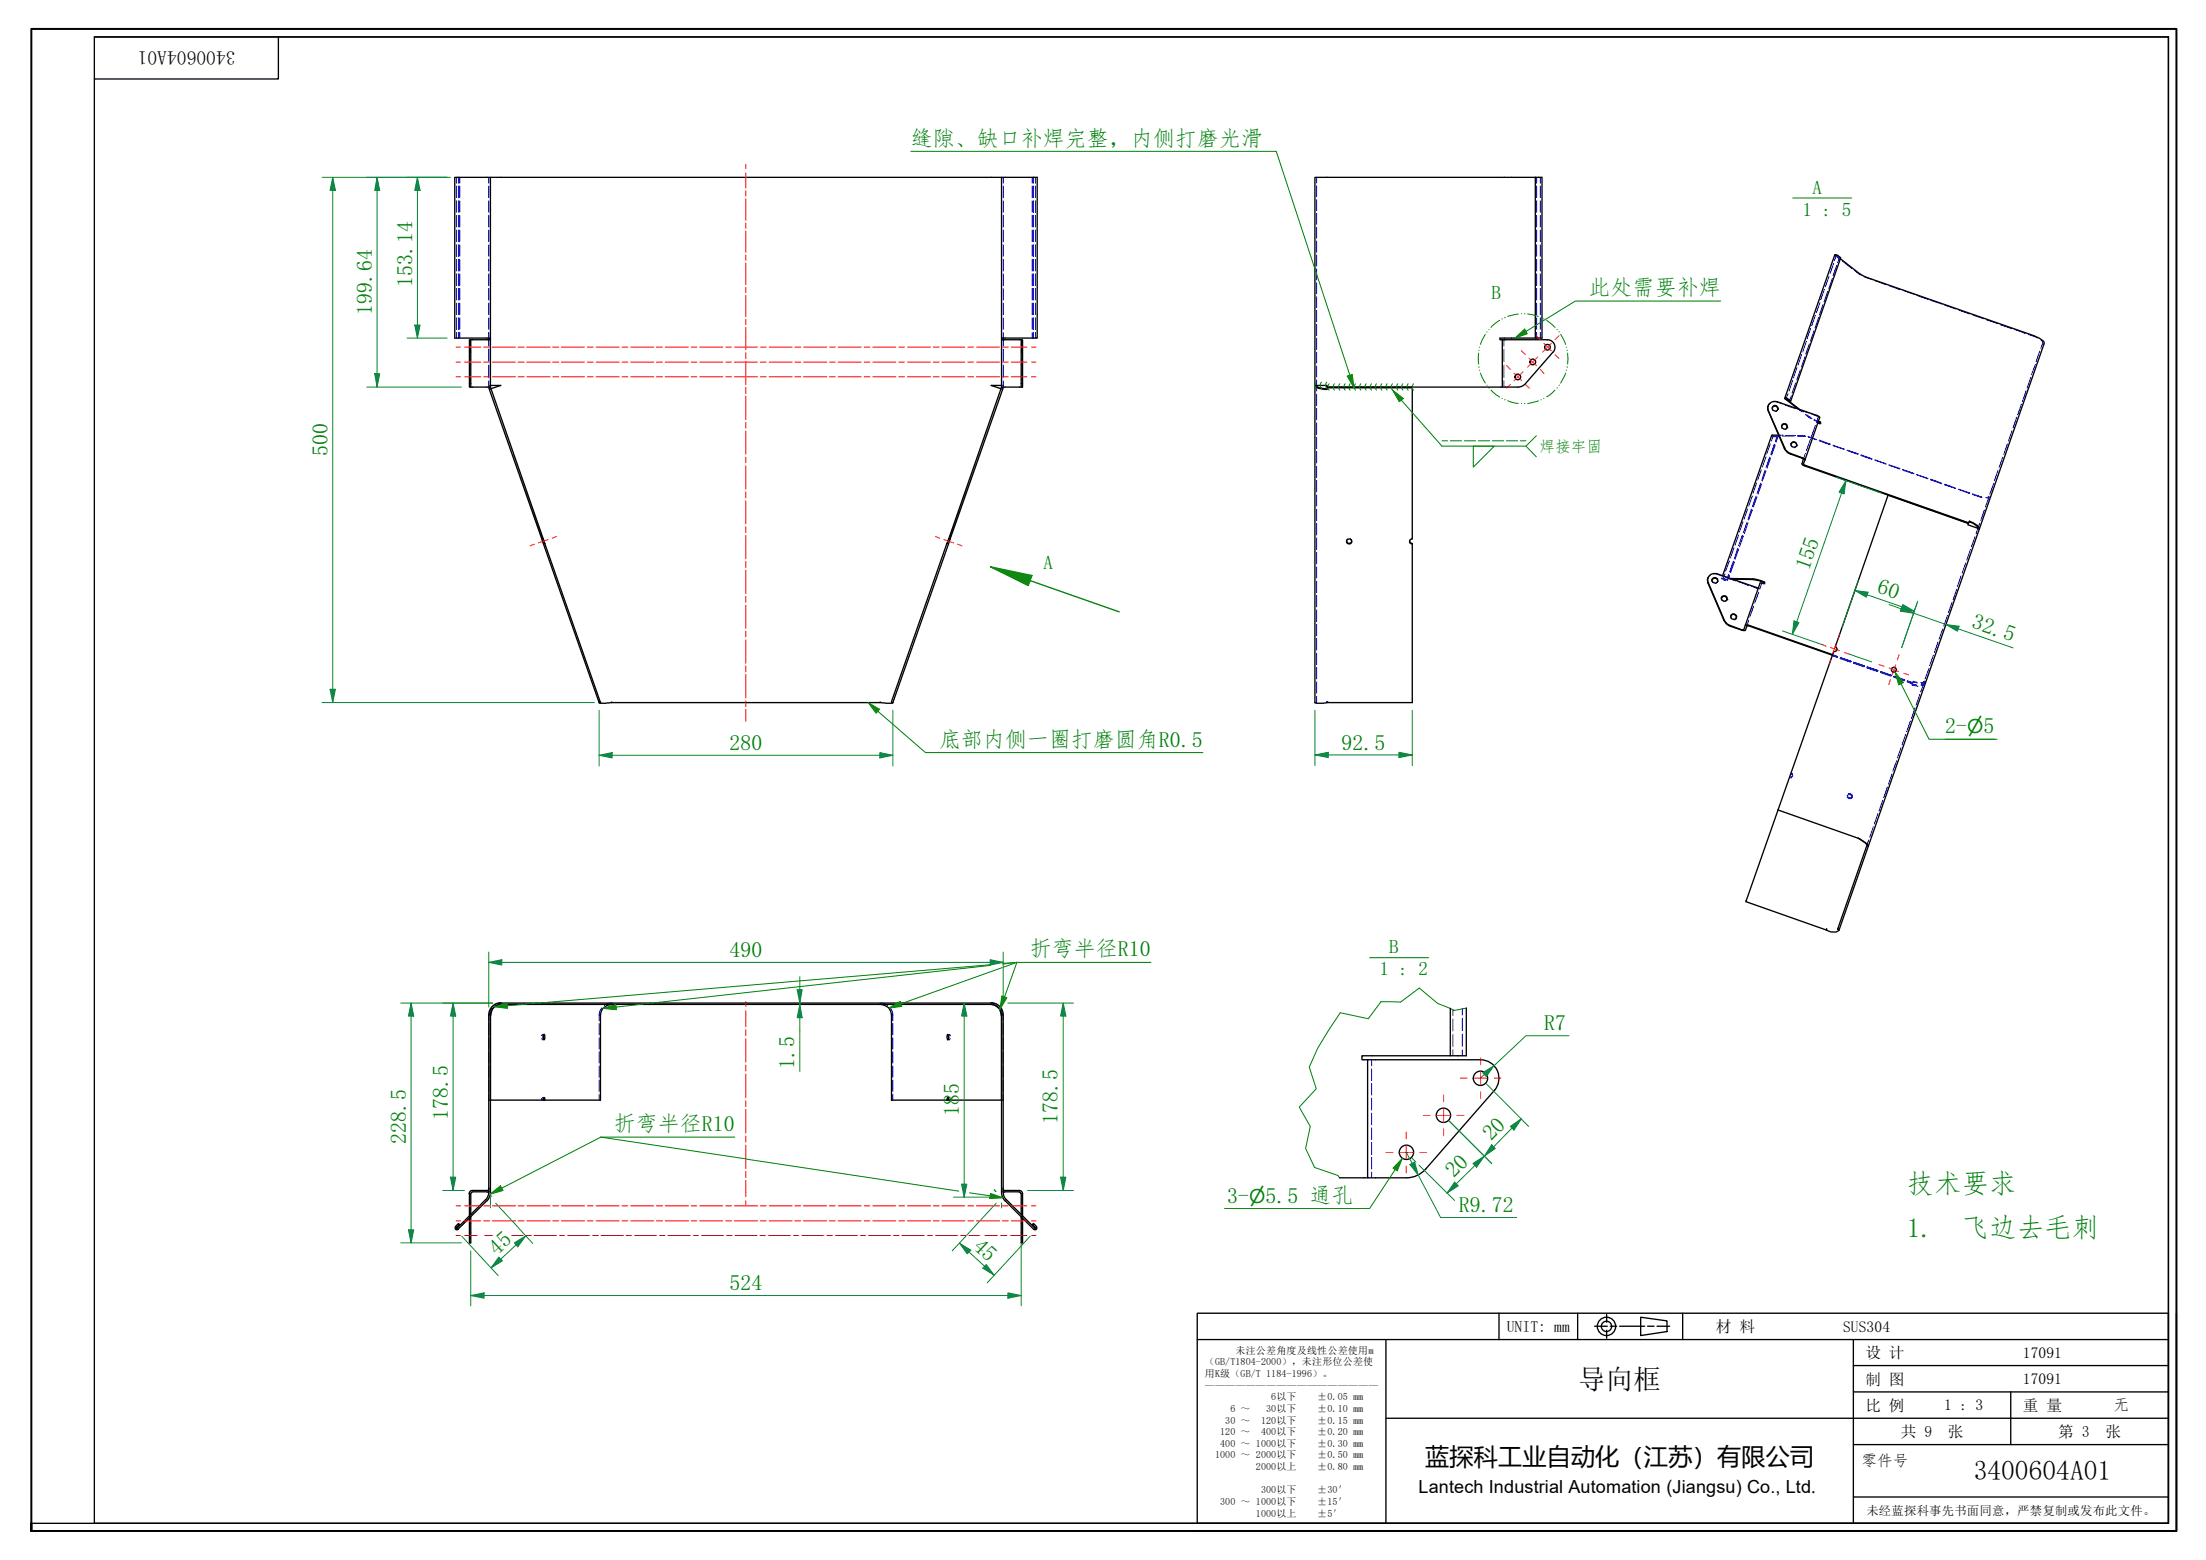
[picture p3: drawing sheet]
<svg xmlns="http://www.w3.org/2000/svg" width="420mm" height="297mm" viewBox="0 0 420 297" stroke-linecap="round" stroke-linejoin="round" font-family="sans-serif">
<defs><g id="words">
<g font-size="5.2" fill="#008000">
<text x="363.2" y="227.2">技术要求</text>
<text x="363.2" y="235.6">1.</text>
<text x="373.6" y="235.6">飞边去毛刺</text>
</g>
<g font-size="5.2">
<text x="300.6" y="264.4">导向框</text>
<text x="375.9" y="281.9">3400604A01</text>
</g>
<text font-size="4.6" x="271.5" y="279">蓝探科工业自动化（江苏）有限公司</text>
<g font-size="4.2" fill="#008000">
<text x="173.5" y="27.7">缝隙、缺口补焊完整，内侧打磨光滑</text>
<text x="70.8" y="60" transform="rotate(-90 70.8 60)">199.64</text>
<text x="78.5" y="54.6" transform="rotate(-90 78.5 54.6)">153.14</text>
<text x="302.6" y="56.2">此处需要补焊</text>
<text x="62.4" y="86.9" transform="rotate(-90 62.4 86.9)">500</text>
<text x="344.5" y="108.8" transform="rotate(-71 344.5 108.8)">155</text>
<text x="357.3" y="112.8" transform="rotate(19 357.3 112.8)">60</text>
<text x="375.3" y="119.4" transform="rotate(19 375.3 119.4)">32.5</text>
<text x="138.9" y="142.8">280</text>
<text x="178.8" y="142.2">底部内侧一圈打磨圆角R0.5</text>
<text x="255.5" y="142.7">92.5</text>
<text x="370.5" y="139.6">2-</text>
<text x="377.8" y="139.6">5</text>
<text x="138.9" y="182.2">490</text>
<text x="196.2" y="182.1">折弯半径R10</text>
<text x="294.1" y="196.2">R7</text>
<text x="151.3" y="203.6" transform="rotate(-90 151.3 203.6)">1.5</text>
<text x="182.6" y="208.4" transform="rotate(-90 182.6 208.4)">5</text>
<text x="85.3" y="213.3" transform="rotate(-90 85.3 213.3)">178.5</text>
<text x="116.9" y="215.4">折弯半径R10</text>
<text x="182.6" y="212.6" transform="rotate(-90 182.6 212.6)">18</text>
<text x="201.4" y="214" transform="rotate(-90 201.4 214)">178.5</text>
<text x="77.3" y="217.9" transform="rotate(-90 77.3 217.9)">228.5</text>
<text x="284" y="217.3" transform="rotate(-45 284 217.3)">20</text>
<text x="276.9" y="224.4" transform="rotate(-45 276.9 224.4)">20</text>
<text x="233.7" y="229">3-</text>
<text x="241" y="229">5.5 通孔</text>
<text x="277.9" y="230.8">R9.72</text>
<text x="94.6" y="239.1" transform="rotate(-43 94.6 239.1)">45</text>
<text x="185.2" y="237.6" transform="rotate(43 185.2 237.6)">45</text>
<text x="138.9" y="245.6">524</text>
</g>
<text font-size="3.7" x="44.8" y="9.7" transform="rotate(180 44.8 9.7)">3400604A01</text>
<g font-size="3.7" fill="#008000">
<text x="343.3" y="41.1">1 : 5</text>
<text x="345.2" y="36.9">A</text>
<text x="284.1" y="56.9">B</text>
<text x="198.8" y="108.4">A</text>
<text x="262.8" y="185.7">1 : 2</text>
<text x="264.6" y="181.5">B</text>
</g>
<g font-size="3.6" fill="#008000">
<text x="374.6" y="139.6">⌀</text>
<text x="237.9" y="229">⌀</text>
</g>
<text font-size="3.4" x="270.2" y="284.2">Lantech Industrial Automation (Jiangsu) Co., Ltd.</text>
<text font-size="3" fill="#008000" x="293.2" y="86">焊接牢固</text>
<g font-size="3">
<text x="287" y="253.5">UNIT: mm</text>
<text x="326.8" y="253.6">材 料</text>
<text x="351" y="253.5">SUS304</text>
<text x="355.3" y="263.6">制 图</text>
<text x="355.3" y="258.6">设 计</text>
<text x="385.3" y="258.6">17091</text>
<text x="385.3" y="263.6">17091</text>
<text x="355.3" y="268.6">比 例</text>
<text x="370.3" y="268.5">1 : 3</text>
<text x="385.3" y="268.7">重 量</text>
<text x="402.5" y="268.5">无</text>
<text x="362" y="273.6">共 9</text>
<text x="371" y="273.6">张</text>
<text x="392" y="273.6">第 3</text>
<text x="401" y="273.6">张</text>
<text x="354.5" y="279.1">零件号</text>
</g>
<text font-size="2.3" x="355.5" y="288.4">未经蓝探科事先书面同意，严禁复制或发布此文件。</text>
<g font-size="1.9">
<text x="235.3" y="257.7">未注公差角度及线性公差使用m</text>
<text x="229.5" y="260">（GB/T1804-2000），未注形位公差使</text>
<text x="229.5" y="262.2">用K级（GB/T 1184-1996）。</text>
<text x="229.5" y="264.4">—————————————————</text>
<text x="234.4" y="268.8">6 ～</text>
<text x="241.2" y="268.8">30以下</text>
<text x="242.1" y="266.6">6以下</text>
<text x="250.9" y="266.6">±0.05 mm</text>
<text x="250.9" y="268.8">±0.10 mm</text>
<text x="232.4" y="273.2">120 ～</text>
<text x="232.4" y="275.4">400 ～ 1000以下</text>
<text x="233.4" y="271.1">30 ～</text>
<text x="240.2" y="271.1">120以下</text>
<text x="240.2" y="273.2">400以下</text>
<text x="250.9" y="271.1">±0.15 mm</text>
<text x="250.9" y="273.2">±0.20 mm</text>
<text x="250.9" y="275.4">±0.30 mm</text>
<text x="231.5" y="277.7">1000 ～ 2000以下</text>
<text x="239.2" y="279.9">2000以上</text>
<text x="250.9" y="277.7">±0.50 mm</text>
<text x="250.9" y="279.9">±0.80 mm</text>
<text x="232.4" y="286.6">300 ～ 1000以下</text>
<text x="240.2" y="284.3">300以下</text>
<text x="250.9" y="284.3">±30′</text>
<text x="250.9" y="286.6">±15′</text>
<text x="239.2" y="288.8">1000以上</text>
<text x="250.9" y="288.8">±5′</text>
</g>
</g></defs>
<g fill="none" stroke="#00f" stroke-width=".19">
<path d="M86.9 33.8v1.1M86.9 35.4v2.2M86.9 38.2v2.2M87.3 33.8v1.1M87.3 35.4v2.2M87.3 38.2v2.2M87.6 33.8v1.1M87.6 35.4v2.2M87.6 38.2v2.2M93.1 33.8v1.1M93.1 35.4v2.2M93.1 38.2v2.2"/>
<path d="M191.1 33.8v1.1M191.1 35.4v2.2M191.1 38.2v2.2M196.6 33.8v1.1M196.6 35.4v2.2M196.6 38.2v2.2M196.8 33.8v1.1M196.8 35.4v2.2M196.8 38.2v2.2M197.2 33.8v1.1M197.2 35.4v2.2M197.2 38.2v2.2"/>
<path d="M250.8 33.8v1M250.8 35.4v2.1M250.8 38v2.1M292.7 33.8v1.1M292.7 35.4v2.2M292.7 38.2v2.2M293.4 33.8v1.1M293.4 35.4v2.2M293.4 38.2v2.2M86.9 41v2.2M86.9 43.8v2.2M86.9 46.6v2.2"/>
<path d="M86.9 49.4v2.2M86.9 52.1v2.3M86.9 54.9v2.2M86.9 57.7v2.2M87.3 41v2.2M87.3 43.8v2.2M87.3 46.6v2.2M87.3 49.4v2.2M87.3 52.1v2.3M87.3 54.9v2.2M87.3 57.7v2.2M87.6 41v2.2"/>
<path d="M87.6 43.8v2.2M87.6 46.6v2.2M87.6 49.4v2.2M87.6 52.1v2.3M87.6 54.9v2.2M87.6 57.7v2.2M93.1 41v2.2M93.1 43.8v2.2M93.1 46.6v2.2M93.1 49.4v2.2M93.1 52.1v2.3M93.1 54.9v2.2"/>
<path d="M93.1 57.7v2.2M191.1 41v2.2M191.1 43.8v2.2M191.1 46.6v2.2M191.1 49.4v2.2M191.1 52.1v2.3M191.1 54.9v2.2M191.1 57.7v2.2M196.6 41v2.2M196.6 43.8v2.2M196.6 46.6v2.2M196.6 49.4v2.2"/>
<path d="M196.6 52.1v2.3M196.6 54.9v2.2M196.6 57.7v2.2M196.8 41v2.2M196.8 43.8v2.2M196.8 46.6v2.2M196.8 49.4v2.2M196.8 52.1v2.3M196.8 54.9v2.2M196.8 57.7v2.2M197.2 41v2.2M197.2 43.8v2.2"/>
<path d="M197.2 46.6v2.2M197.2 49.4v2.2M197.2 52.1v2.3M197.2 54.9v2.2M197.2 57.7v2.2M250.8 40.6v2.1M250.8 43.3v2.1M250.8 45.9v2.2M250.8 48.6v2.1M250.8 51.2v2.1M250.8 53.8v2.1M250.8 56.5v2.1"/>
<path d="M250.8 59.1v2.2M292.7 41v2.2M292.7 43.8v2.2M292.7 46.6v2.2M292.7 49.4v2.2M292.7 52.1v2.3M292.7 54.9v2.2M292.7 57.7v2.2M293.4 41v2.2M293.4 43.8v2.2M293.4 46.6v2.2M293.4 49.4v2.2"/>
<path d="M293.4 52.1v2.3M293.4 54.9v2.2M293.4 57.7v2.2M346.6 57.6l-.7 1.9M347.2 58l-.7 2M347.5 55.1l-.7 2M348.1 55.5l-.7 2M348.4 52.6l-.7 2M349 53l-.7 2M349.2 50.2l-.6 1.9M349.4 48.6l1.1 .8M349.8 48.6l.2 .2"/>
<path d="M349.8 50.5l-.7 2M350 48.9l-.2-.3-.4 1M350.2 48.9l.1 .2M350.3 49.1l.2 .2M350.3 49.1l-.3 .9M350.3 49.1h.2M350.5 49.1h.1M350.9 49.7l1.8 1.4M353.2 51.5l1.3 .9M355 52.7l1.6 .6M357.1 53.5l2.1 .7M359.8 54.4l2.1 .8"/>
<path d="M362.5 55.3l2.1 .8M365.1 56.2l2.1 .8M367.7 57.2l2.2 .7M370.4 58.1l2.1 .8M373.1 59l2.1 .8M375.7 60l2.1 .7M86.9 60.5v2.2M86.9 63.3v1.1M87.3 60.5v2.2M87.3 63.3v1.1M87.6 60.5v2.2M87.6 63.3v1.1"/>
<path d="M89.4 72.3h.1M89.4 71.2h.1M89.4 69.5h.1M89.4 68.4h.1M89.4 66.7h.1M89.4 65.6h.1M89.6 72.3h.1M89.6 71.2h.1M89.6 69.5h.1M89.6 68.4h.1M89.6 66.7h.1M89.6 65.6h.1"/>
<path d="M93.1 60.5v2.2M93.1 63.3v1.1M93.1 64.7v1.2M93.1 66.5v2.4M93.1 69.5v2.4M93.1 72.5v1.2M93.1 73.4h.1M93.3 73.4h.1M93.3 74.1l-.1 .1M93.5 74l-.1 .1M190.7 74l.1 .1M190.8 73.4h.1"/>
<path d="M190.9 74.1v.1M191 73.4h.1M191.1 60.5v2.2M191.1 63.3v1.1M191.1 64.7v1.2M191.1 66.5v2.4M191.1 69.5v2.4M191.1 72.5v1.2M194.5 72.3h.1M194.5 71.2h.1M194.5 69.5h.1M194.5 68.4h.1"/>
<path d="M194.5 66.7h.1M194.5 65.6h.1M194.7 72.3h.1M194.7 71.2h.1M194.7 69.5h.1M194.7 68.4h.1M194.7 66.7h.1M194.7 65.6h.1M196.6 60.5v2.2M196.6 63.3v1.1M196.8 60.5v2.2M196.8 63.3v1.1"/>
<path d="M197.2 60.5v2.2M197.2 63.3v1.1M250.8 61.8v2.1M250.8 64.4v2.1M250.8 67v2.1M250.8 69.7v2.1M250.8 72.3v2.2M250.8 75v2.2M250.8 77.8v2.1M286.4 64.7v1.2M286.4 66.5v2.4M286.4 69.5v2.4"/>
<path d="M286.4 72.5v1.2M292.7 60.5v2.2M292.7 63.3v1.1M293.4 60.5v2.2M293.4 63.3v1.1M337.2 76.8l-.5 .6M337.6 77.6v.6M337.8 76.5a2.8 2.8 0 0 1 1.7 .4M338.6 78l-.4 .3M338.6 77.9v.1M340 77.1l2 .7M340.6 75l-.4 .9"/>
<path d="M341.2 75.4l-.4 .9M341.4 72.4l-.7 2.1M342 72.9l-.7 2M342.3 70l-.7 2M342.5 77.8l.7 .6M342.5 78l2.1 .7M342.8 78l.7 .5M342.9 70.4l-.7 2M343.2 67.5l-.7 2M343.8 67.9l-.7 2M343.9 78.9l1.1 .8M344 65l-.7 2"/>
<path d="M344.1 79l1 .7M344.6 65.5l-.7 1.9M344.9 62.5l-.7 2M345.1 78.9l1 .4M345.4 80l.7 .2M345.5 63l-.7 1.9M345.6 79.9l.5 .2M345.8 60.1l-.7 1.9M346.3 79.3l-.4 1.2M346.4 60.4l-.7 2.1M378.3 60.9l2.2 .7M381 61.8l2.2 .8"/>
<path d="M383.7 62.7l2.1 .8M384.1 79.4l-.7 2.1M385 76.9l-.7 2.1M385.9 74.4l-.7 2M386.3 63.7l1.7 .7M386.8 71.9l-.7 2M387.7 69.4l-.8 2M388.5 66.9l-.7 2M388.7 64.8l.4 .4-.4 1.1M250.8 80.5v2.2M250.8 83.2v2.3M250.8 86v2.2"/>
<path d="M250.8 88.8v2.1M250.8 91.5v2.1M250.8 94.2v2.2M250.8 97v2.2M250.8 99.7v2.2M332 99.4l-.7 1.9M332.7 99.4l-.7 2M332.9 96.9l-.7 2M332.9 99.6l-.7 2M333.6 97l-.7 1.9M333.8 97.1l-.7 1.9M333.8 94.4l-.7 2"/>
<path d="M334.5 94.5l-.7 1.9M334.6 91.9l-.7 2M334.6 94.6l-.7 2M335.3 92l-.7 2M335.5 89.5l-.7 1.9M335.5 92.1l-.7 2M336.2 89.5l-.7 2M336.4 89.6l-.7 2M336.4 87l-.7 1.9M337.1 87l-.7 2M337.2 84.5l-.7 2M337.2 87.2l-.7 1.9"/>
<path d="M337.4 82.9l.2 .1M337.8 83h.1M337.8 83l-.4 1M337.8 83h1.1M337.8 83.2h.4M337.8 83h.3M337.9 84.6l-.7 1.9M338.1 84.7l-.7 2M338.3 83h.2M338.5 83.2h.1l-.3 1M338.5 83v.1M338.5 83l-.4 1.1"/>
<path d="M338.8 82.9h.9M339.3 81.1l.1 .5M339.3 81h.1M339.3 81.1h.1M339.5 83h2.3M340.1 82.9h1.8M340.4 81.5h.1M340.4 81.4l-.4 .4M341.1 84.5l.1 .6M341.1 84.4v.2M342.1 84.9h.1M342.2 84.8l-.4 .5"/>
<path d="M342.3 83l1.6 .1M342.4 82.9l1.5 .1M343.9 86.3l-.4 1.1M344.4 83.1l1.5 .6M344.4 83.2l1.5 .5M344.8 83.7l-.8 2.1M345.8 81l-.8 2.2M346 80.3l.1 .1M346.2 80.2h.1M346.2 80.2l.1 .1M346.3 80.6l.2 .1M346.5 83.9l2.1 .8"/>
<path d="M346.5 80.7h.1M346.5 83.8l2.1 .8M346.6 80.7h.1M346.6 80.6h.1M349.1 84.8l2.2 .7M349.1 84.9l2.1 .7M351.8 85.7l2.1 .7M351.8 85.8l2.1 .7M354.4 86.7l2.2 .8M354.5 86.6l2.1 .8M357.1 87.6l2.1 .8M357.1 87.6l2.1 .7"/>
<path d="M359.7 88.6l2.1 .7M359.8 88.5l2.1 .7M362.4 89.4l2.2 .8M362.4 89.5l2.1 .7M365.1 90.3l2.1 .8M365.1 90.4l2.1 .8M367.7 91.4l2.1 .7M367.7 91.2l2.1 .8M370.3 92.3l2.2 .7M370.4 92.2l2.1 .7M373 93.2l2.1 .8M373.1 93.1l2.1 .7"/>
<path d="M375.7 94.2l1.8 .5M375.7 94l1.7 .6M377.1 99.6l-.7 2M378 97.1l-.7 2M378.8 94.5l-.1 .2h-.5M378.8 94.6l-.7 2M379.2 94.5l-.3 .3-.5 .1M379.7 92.1l-.7 2M380.6 89.5l-.7 2.1M381.4 87l-.7 2M382.3 84.5l-.7 2M383.2 82l-.7 2"/>
<path d="M250.8 102.4v2.2M250.8 105.1v2.3M250.8 107.9v2.2M250.8 110.7v2.1M250.8 113.4v2.2M250.8 116.1v2.2M250.8 118.9v2.2M256.5 103v.1M256.7 102.6l-.2 .4M257.2 102.6l.2 .4M257.4 103v.1M268.5 103v.1"/>
<path d="M268.5 102.8v.2M269 102.5l-.3 .1M325.7 109.6l-.5 .6M326.1 110.4h.1M326.1 110.3v.4l.1 .2M326.3 109.3a2.8 2.8 0 0 1 1.7 .4M327.2 110.7l-.5 .4M327.2 110.7l-.1 .1M327.9 113.8l.1 .5M327.9 113.8h.1M328 110l-.1 .2M328.1 109.6l-.1 .2"/>
<path d="M328.2 110.3h.3M328.2 110.4l.5 .1M328.5 109.3l-.3 1h.6M328.5 110.2h-.6l.1 .1M328.5 109.9l2.1 .7M328.7 110.3h.2M328.9 110.5h.2M328.9 110.3l.2 .2M328.9 114.2l-.4 .3M328.9 114.2h.1M329.1 110.2h.5M329.2 109.3l-.3 1"/>
<path d="M329.4 106.8l-.7 2M329.4 109.5l-.3 1M329.4 110.3h.7M329.6 117.3h.1M329.7 117.2l-.1 .5 .2 .1M330.1 106.9l-.7 2M330.3 104.3l-.7 2M330.3 107l-.7 2M330.7 117.7l-.1 .1-.3 .2M330.7 117.6v.1M331 104.4l-.7 2M331 110.7l2.1 .8"/>
<path d="M331.2 104.5l-.7 2M331.2 101.8l-.7 2M331.9 101.9l-.7 2M332 102l-.7 2.1M333.1 118.1l-.4 1.1M333.6 111.6l1.2 .5M334 115.4l-.8 2.1M335 112.8l-.8 2.1M335.2 112l-.2 .1M335.6 111.1l-.4 1.1M335.7 111.1l.2 .1M335.9 111.2h.1"/>
<path d="M336 111.2h.1M336 111.1h.1M370 119.7l-.7 2M370.9 117.2l-.7 2M371.8 114.7l-.7 2M372.7 112.2l-.7 2M373.5 109.7l-.7 2M374.4 107.2l-.7 1.9M375.3 104.6l-.7 2.1M376.2 102.2l-.7 1.9M114.3 133.6h.1M250.4 133.8h.1"/>
<path d="M250.6 133.8h.1M250.8 121.6v2.2M250.8 124.4v2.1M250.8 127.1v2.2M250.8 129.8v2.2M250.8 132.6v1.1M252.7 133.6h.1M252.7 133.7h.1M252.7 133.8h.1M348.9 124.8l1 .4M349 124.6l1 .4-1-.3M349 124.8l1 .3"/>
<path d="M350.5 125.4l2 .7M350.5 125.2l2.1 .7M350.5 125.3l2.1 .7M353 126.3l2 .7M353.1 126.2l2 .7M355.1 126.8l-2-.7 2.1 .7M355.5 127.2l2.1 .7M355.6 127l2.1 .7-2-.7M355.6 127l2 .7M358.1 127.9l2.1 .7M358.1 128.1l2.1 .7M358.2 127.9l2 .7"/>
<path d="M360.7 128.8l2 .7M360.7 129l2 .7M360.7 128.8l2.1 .7M363 139.8l-.7 2M363.2 129.7l1.1 .4M363.2 129.8l1 .4M363.9 137.3l-.7 2M364.2 130.3v.1l1.1 .3M364.2 130.3l.9 .1M364.2 130.2v.1M364.3 130h.1M364.3 130l-1-.3 1 .3"/>
<path d="M364.3 130l-.1 .1M364.4 129.9l-.1 .1M364.7 134.8l-.7 2M365.1 129.9l-.7-.1 .8 .2M365.6 132.3l-.7 2M366.5 129.7l-.3 .5-.3 .1M366.5 129.7v.1l-.7 .2M366.5 129.8l-.7 1.9M366.5 129.7l.1 .1M366.7 129.8h.1M366.8 129.8a.91 .91 0 0 1-.9 .7M366.8 129.8l-.2 .2-.6 .1"/>
<path d="M367.4 127.2l-.8 2.1M368.2 124.8l-.7 1.9M369.1 122.2l-.7 2.1M340.8 148.1h.4M341.1 147.4l.3 .3M341.1 147.2l.3 .3M341.3 147.9h-.4M341.4 147.7v.1M341.4 147.8v.1M351.8 151.8l.3 .3h.4l.2-.2M351.8 151.5h.1M351.9 151.6l.5 .3 .4-.2"/>
<path d="M351.9 151.4h.1M352 151.3l.6 .1 .1 .5M352 151.2l.4-.1 .3 .3 .1 .3M352.7 151.8v.1M352.8 151.7l-.1 .1M353.9 159.5v.1M355.9 159.9l-.3 1M356.8 157.4l-.7 2M357.7 154.9l-.7 2M358.6 152.4l-.7 2M359.5 149.8l-.7 2.1M360.4 147.4l-.7 1.9"/>
<path d="M361.3 144.8l-.8 2.1M362.1 142.4l-.7 1.9M347.9 176.8h.1M93.1 194.9v2.1M93.1 197.6v2.2M93.2 193.3l-.1 1.1M93.3 193.3h.1M93.6 191.9l-.4 .9v.5M95.4 191.1a1.13 1.13 0 0 0-1.3 .3M95.4 191.2h.1M103.2 197.2l.1-.2 .2 .2M103.2 197.7l.1 .3 .2-.3"/>
<path d="M103.3 198h.1M103.3 197h.1M103.5 198h.1M103.5 197h.1M114.1 193.3h.1M114.1 193.3v1.1M114.1 194.9v2.1M114.1 197.6v2.2M114.2 193.3h.2M114.3 193.3h.1M114.4 193.3h.1M114.6 191.9l-.3 .5-.2 .9"/>
<path d="M116.5 191.2h.1M116.5 191.1a1.51 1.51 0 0 0-1.4 .3M116.5 191.1v.1M167.6 191.2h.1M167.6 191.1a1.51 1.51 0 0 1 1.4 .3M167.6 191.1v.1M169.5 191.9l.4 .5 .2 .9M169.8 193.3h.1M170 193.3h.1M170.1 193.3v1.1M170.1 194.9v2.1M170.1 197.6v2.2"/>
<path d="M180.5 198h.1M180.5 197h.1M180.7 197.7l.1 .3 .2-.3M180.7 197.2l.1-.2 .2 .2M180.7 198h.1M180.7 197h.1M188.8 191.1a1.13 1.13 0 0 1 1.3 .3M188.8 191.2h.1M190.6 191.9l.3 .9v.5M190.8 193.3h.1M191 193.3l.1 1.1M191.1 194.9v2.1"/>
<path d="M191.1 197.6v2.2M276.7 192.3v1.1M276.7 194v2.3M276.7 197v2.3M276.7 199.9v1.1M278.5 192.1v1.2M278.5 193.9v2.4M278.5 196.9v2.3M278.5 199.9v1.1M93.1 200.3v2.1M93.1 203v2.2M93.1 205.7v2.1"/>
<path d="M93.1 208.4v1.1h.1M93.3 209.5h.1M103.2 209.2v.3M103.3 209h.1M103.4 209l.1 .2M103.5 209h.1M114.1 200.3v2.1M114.1 203v2.2M114.1 205.7v2.1M114.1 208.4v1.1M170.1 200.3v2.1M170.1 203v2.2"/>
<path d="M170.1 205.7v2.1M170.1 208.4v1.1M180.5 209h.1M180.7 209v.2M181 209.2v.3M190.8 209.5h.1M191.1 200.3v2.1M191.1 203v2.2M191.1 205.7v2.1M191.1 208.4v1.1h-.2M261.2 201.8v1.1M261.2 203.5v2.2"/>
<path d="M261.2 206.3v2.2M261.2 209.1v2.3M261.2 211.9v2.3M261.2 214.7v2.3M261.2 217.5v2.3M89.4 231.6v.1M89.4 231.8v.2M89.4 230.2h.1M89.4 229h.1M89.4 233h.1M89.4 231.9h.1M89.4 235.8h.1"/>
<path d="M89.4 234.7h.1M89.6 230.2h.1M89.6 229h.1M89.6 233h.1M89.6 231.9h.1M89.6 235.8h.1M89.6 234.7h.1M89.7 231.3v.1M89.7 231.5v.1M93.1 226.2h.1M93.2 226.7l-.1 .2M93.3 226.2h.1"/>
<path d="M93.4 226.4l-.1 .2M190.8 226.2h.1M190.8 226.4v.2M190.9 226.7l.2 .2M191 226.2h.1M194.5 231.3v.1M194.5 231.5v.1M194.5 230.2h.1M194.5 229h.1M194.5 233h.1M194.5 231.9h.1M194.5 235.8h.1"/>
<path d="M194.5 234.7h.1M194.7 230.2h.1M194.7 229h.1M194.7 233h.1M194.7 231.9h.1M194.7 235.8h.1M194.7 234.7h.1M194.8 231.6v.1M194.8 231.8v.2M261.2 220.3v2.3M261.2 223.2v1.1"/>
</g>
<g fill="none" stroke="#000" stroke-width=".25">
<path d="M86.6 33.8h6.8v30.6h-6.8zM93.4 33.8h97.4M190.8 33.8h6.7v30.6h-6.7zM292.4 33.8v30.6h1.3v-30.6h-43.3v39.6h2.3v.3h33.4M350.5 49.3l3.8 2.9 .9 .5 32.2 11.2 1.3 .7a.77 .77 0 0 1 .6 .9l-12.3 35.2a2.14 2.14 0 0 0-1.6-1.3l-.3-.2-.1 .4-31.4-11-.1-.2 .3-.8M89.4 64.7h.3v9h-.3zM89.7 64.7h3.7v9h-3.7M93.1 64.4v.3M93.4 73.4h2l-1.9 .6M93.4 64.4v.3M190.8 64.4v9.3h3.7M190.8 73.4h-2l1.9 .6"/>
<path d="M190.8 64.7h3.7M191.1 64.4v.3M194.5 64.7h.3v9h-.3zM250.8 73.4a2.06 2.06 0 0 0 1.9 .6M252.7 73.8v.4a2.98 2.98 0 0 1-2.2-.7l-.1-.1 .1 60.4h18.5v-30.3a.44 .44 0 0 1-.5-.5M269 73.8h-16.3v-.1h16.3v28.9a.48 .48 0 0 0-.5 .5 .48 .48 0 0 0 .5 .5M290.5 73a1.94 1.94 0 0 1-1.4 .7M292.4 64.4h-6.7v.3h.4M294.7 64.7a1.43 1.43 0 0 1 1.3 .8 1.43 1.43 0 0 1-.2 1.6M294.8 64.7h-8.7v9h3M295.8 67l-5.2 6M336.8 77.3l-.1 .7 3.3 7.6 .7 .7 2.8 1.1-.3 .9 .1 .3 31.7 11"/>
<path d="M336.9 77l.7-.5h.9l7.8 2.7 .3 .2-2.8 8.2-.3-.4-2.8-1-.7-.6-3.2-7.4a1.22 1.22 0 0 1 .1-1.2zM337.6 77.6a.55 .55 0 0 1 .6-.3 .55 .55 0 0 1 .4 .7M339.9 75.9l9.5-27.3h.5l.7 .5-9.5 27.3M342.5 77.8l-2.6-2 .5 .1 .7 .5-.9-.5 2.6 2.1M338.8 82.9h-1.4l-9.3 26.7M339.3 81.1a.54 .54 0 0 1 .7-.3 .54 .54 0 0 1 .4 .6M341.1 84.5a.58 .58 0 0 1 .7-.3 .58 .58 0 0 1 .4 .7M346.3 80.2l.5 .2-.2 .2-.3-.2M346.3 80.3l.4 .1M375 99.4a1.94 1.94 0 0 1 1.7 1.2M103.4 102.5l-10-28.8-.3 .1 10.1 28.8M103.5 103.6l10.6 30.2"/>
<path d="M103.8 103.5l10.4 30.2M103.8 103.5l-.4-1-.2 .1 .3 1M103.8 103.5l-.3 .1M180.3 103.5l-10.5 30.1 .3 .2M180.7 103.6l-10.6 30.2M180.7 102.5l10.1-28.8 .3 .1-10.1 28.8M180.7 102.5l-.4 1 .4 .1 .3-1M180.7 102.5l.3 .1M256.5 103a.48 .48 0 0 0 .5 .5 .48 .48 0 0 0 .4-.5M325.3 110l-.1 .4 .1 .6 3.1 7.2 .3 .5 .5 .4 2.8 1h.4l.3-1h.2l16.1 5.7M326.1 110.3a.58 .58 0 0 1 .7-.2 .58 .58 0 0 1 .4 .6M327.9 113.8a.58 .58 0 0 1 .6-.2 .58 .58 0 0 1 .4 .6"/>
<path d="M329.6 110.2h4.4l2.1 .7-.1 .2-.3-.1h-.5l-2.8 8M329.7 117.3a.55 .55 0 0 1 .7-.3 .55 .55 0 0 1 .3 .7M330.1 110.3h3.8l2.1 .6M332.4 119h.7l15.9 5.6M334.9 111.9l-7.8-2.6a1.31 1.31 0 0 0-1.4 .3 1.31 1.31 0 0 0-.3 1.4l3.1 7.3 .5 .6 2.8 1h.3l.3-.9M114.1 133.8a5 5 0 0 0 2.4 0M114.2 133.7h.1M114.2 133.7l-.1 .1M116.5 133.7v.1M116.5 133.8h51.1M167.6 133.7v.1M167.6 133.8a5 5 0 0 0 2.5 0"/>
<path d="M349.2 124.1l-16.7 47.5v.1l15.4 5.4M349.3 124a.49 .49 0 0 0 .6-.3 .49 .49 0 0 0-.3-.6l10-28.8 15.3 5.4-.1 .2 2.2 .8-21.1 60.4M338.6 154.2l15.3 5.4M353.9 159.6l1.3 .9 .4 .4M353.9 159.6l1.3 .8 .7 .7M347.9 177.1a1.99 1.99 0 0 0 2.4 0M347.9 176.8v.3M350 176.9l.3 .2M350 176.9h.1M355.6 160.9v.1l.3 .1M355.6 160.9h.1M355.6 160.9l-5.6 16"/>
<path d="M355.9 161.1l-5.6 16M93.4 193.3a2.1 2.1 0 0 1 2-2.1h93.4a2.2 2.2 0 0 1 2 2.1M93.4 193.3v16.2h10l.2-.5 .2 .5M93.4 193.3v33.7M95.4 191h93.4M95.4 190.9a2.32 2.32 0 0 0-2.3 2.3v33.8M95.4 191.2a2 2 0 0 0-2 2M103.5 197.1l.1-.1a.65 .65 0 0 1 0 1l-.2-.3zM103.5 197.2v.5M114.3 193.3h.1M114.4 193.3v16.2h-10.9v-.3M116.5 191.2a2.18 2.18 0 0 0-2.1 2.1"/>
<path d="M167.7 191.2a2.06 2.06 0 0 1 2.1 2.1M169.8 193.3h.1M169.8 193.3v16.2M180.4 197.1l.1-.1a.52 .52 0 0 1 0 .9zM180.7 197.2v.5M188.8 190.9a2.32 2.32 0 0 1 2.3 2.3v33.8M188.8 191.2a2 2 0 0 1 2 2M190.8 193.3v16.2h-10.1l-.2-.5-.2 .5M190.8 193.3v33.7M279.3 191.9v9.1h-3.1v-9M169.8 209.5h.1M180.7 209.2v.3h-10.9"/>
<path d="M276.2 201h-16.8v.8h1.1M282 201.8a3.5 3.5 0 0 1 3.2 2.1 3.5 3.5 0 0 1-.6 3.7M282 201.8h-21.5v22.5h7.3M284.7 207.6l-13.2 15M86.7 233.5l.6-.5 .3 .2-.7 .5 .1 .2h.1M86.8 233.6a.35 .35 0 0 0 0 .5 .35 .35 0 0 0 .5 0M89.4 227.3v4.3M89.7 231.6v5.1h-.3v-4.7M89.9 226.7a.6 .6 0 0 0-.6 .6M89.9 227l-.2 .3v4M90 226.7h2.8M90 226.9h2.8"/>
<path d="M92.5 228.4l-5.4 5.5M93.1 227a2 2 0 0 1-.6 1.4M93.1 226.4l-.3 .3M93.1 226.9l-.3 .1M93.4 227l-.1 .7-.6 1-5.5 5.3M190.8 227l.2 1.1 .4 .6M191.1 226.9l.3 .1M191.1 226.4l.3 .3h2.8M191.1 227a2 2 0 0 0 .6 1.4M191.4 226.9h2.8M191.5 228.6l5.3 5.4M191.6 228.4l5.5 5.5"/>
<path d="M194.2 227l.2 .3M194.2 226.7a.6 .6 0 0 1 .6 .6v4.3M194.5 231.6v5.1h.3v-4.7M194.5 227.3v4M197.2 233.8v.1h-.1M197.4 233.6a.35 .35 0 0 1 0 .5 .35 .35 0 0 1-.5 0M197.4 233.5l-.6-.5-.2 .2 .6 .5M255.1 224.3h5.4M271.5 222.6a4.9 4.9 0 0 1-3.6 1.7"/>
<circle cx="289.1" cy="71.8" r=".54"/>
<circle cx="291.9" cy="68.9" r=".54"/>
<circle cx="294.7" cy="66.1" r=".54"/>
<circle cx="338.1" cy="77.7" r=".56"/>
<circle cx="339.9" cy="81.2" r=".53"/>
<circle cx="341.7" cy="84.6" r=".54"/>
<circle cx="257" cy="103.1" r=".48"/>
<circle cx="326.7" cy="110.5" r=".52"/>
<circle cx="328.4" cy="113.9" r=".53"/>
<circle cx="330.2" cy="117.4" r=".54"/>
<circle cx="360.7" cy="127.5" r=".48"/>
<circle cx="267.9" cy="219.4" r="1.37"/>
<circle cx="274.9" cy="212.4" r="1.37"/>
<circle cx="282" cy="205.3" r="1.37"/>
</g>
<path d="M341.4 37.7h11.3M260.9 182.4h11.2" fill="none" stroke="#008000" stroke-width=".19"/>
<path d="M279.3 191.9l-2.3 .5-3.2-1.3-3.5-3-3.5 2.7-3.8-.1-2.4 3.3-5.3-1.2-4.3 6.8-1.6 3.6 1.3 4.1-3.2 3.5 2.1 3.7-.9 4.2 1.7 3.6 4.4 1.5 .3 .5" fill="none" stroke="#008000" stroke-width=".19"/>
<path d="M188.7 107.9l7.5 2.6" fill="none" stroke="#008000" stroke-width=".25"/>
<path d="M188.7 107.9l7.8 1.7-.7 1.9z" fill="#008000"/>
<path d="M188.7 107.9l7.8 1.7-.7 1.9zM196.2 110.5l17 6" fill="none" stroke="#008000" stroke-width=".25"/>
<g fill="none" stroke="#008000" stroke-width=".19">
<path d="M289.2 59.8l-2.1 .4M289.8 59.7h.1M290.3 59.7h.1M291 59.8l2 .4M281.6 67.2v2.1M281.7 66.7h.1M281.7 69.8v.2M281.8 66.1v.1M281.8 70.5h.1M282 71l.9 1.9M282.9 63.7l-.9 1.9M283.2 63.2h.1"/>
<path d="M283.2 73.3v.1M283.6 62.7v.1M283.6 73.8v.1M284 74.3l1.6 1.3M285.6 61l-1.6 1.3M286.1 75.9h.1M286.1 60.7v.1M286.6 76.1h.1M286.7 60.4l-.1 .1M287.1 76.3l2.1 .5M289.8 76.8h.1M290.3 76.8h.1"/>
<path d="M293 76.3l-2 .5M293.5 60.4l.1 .1M293.5 76.1h.1M294 60.7l.1 .1M294 75.9h.1M294.6 61l1.6 1.3M296.2 74.3l-1.6 1.3M296.5 62.7l.1 .1M296.6 73.8l-.1 .1M296.9 63.2h.1M297 73.3l-.1 .1M297.2 63.7l1 1.9"/>
<path d="M298.2 71l-1 1.9M298.3 66.1v.1M298.3 70.5h.1M298.4 66.7h.1M298.5 69.8l-.1 .2M298.6 67.2v2.1"/>
</g>
<g fill="none" stroke="#008000" stroke-width=".19">
<path d="M250.7 72.7a.92 .92 0 0 0 0 1.3M251.7 72.7a.92 .92 0 0 0 0 1.3M252.7 72.7a.92 .92 0 0 0 0 1.3M253.2 73.1a.92 .92 0 0 0 0 1.2M254.2 73.1a.92 .92 0 0 0 0 1.2M255.2 73.1a.92 .92 0 0 0 0 1.2M256.2 73.1a.92 .92 0 0 0 0 1.2M257.2 73.1a.92 .92 0 0 0 0 1.2M258.2 73.1a.92 .92 0 0 0 0 1.2M259.2 73.1a.92 .92 0 0 0 0 1.2M260.2 73.1a.92 .92 0 0 0 0 1.2M261.2 73.1a.92 .92 0 0 0 0 1.2"/>
<path d="M262.2 73.1a.92 .92 0 0 0 0 1.2M263.2 73.1a.92 .92 0 0 0 0 1.2M264.2 73.1a.92 .92 0 0 0 0 1.2M265.2 73.1a.92 .92 0 0 0 0 1.2M266.2 73.1a.92 .92 0 0 0 0 1.2M267.2 73.1a.92 .92 0 0 0 0 1.2M268.2 73.1a.92 .92 0 0 0 0 1.2M269.2 73.1a.92 .92 0 0 0 0 1.2"/>
</g>
<path d="M6 291.5v-1.4v1.4M6 290.1v-284.6h408.5v286h-408.5" fill="none" stroke="#000" stroke-width=".38"/>
<path d="M18 7h395v283.1h-395zM18 7h395M53 7v8h-35M413 7v283.1h-407" fill="none" stroke="#000" stroke-width=".25"/>
<g fill="none" stroke="#000" stroke-width=".25">
<path d="M228 250h185v40.1h-185zM228 255.1h185M264 255.1v35M285.5 250v5.1M300.5 250v5.1M303.7 252.5h2.4M306 250.3v1.5M306 253.3v1.5M306.7 252.5h1.2M308.5 252.5h4.7M312.5 250.8l5 .7v2l-5 .8zM313.8 252.5h1.2"/>
<path d="M315.6 252.5h2.4M320.5 250v5.1M353 255.1v35M414.5 250v41.5h-186.5M264 270.1h149M353 275.1h60M353 265h60M353 260h60M383 265v10.1M353 285h60"/>
<circle cx="306" cy="252.6" r="1.75"/>
<circle cx="306" cy="252.6" r=".98"/>
</g>
<path d="M79.5 33.8v2.4" fill="none" stroke="#00803f" stroke-width=".19"/>
<path d="M79.5 33.8l.5 2.4h-1z" fill="#00803f"/>
<path d="M79.5 33.8l.5 2.4h-1zM79.5 61.9v2.5" fill="none" stroke="#00803f" stroke-width=".19"/>
<path d="M79 61.9h1l-.5 2.5z" fill="#00803f"/>
<path d="M77.5 33.8h7.7M79.5 36.2v25.7M71.8 71.2v2.5M77.5 64.4h7.7M79 61.9h1l-.5 2.5z" fill="none" stroke="#00803f" stroke-width=".19"/>
<path d="M71.4 71.2h.9l-.5 2.5z" fill="#00803f"/>
<path d="M71.8 33.8v2.4M71.4 71.2h.9l-.5 2.5z" fill="none" stroke="#00803f" stroke-width=".19"/>
<path d="M71.8 33.8l.5 2.4h-.9z" fill="#00803f"/>
<path d="M69.8 33.8h15.4M71.8 33.8l.5 2.4h-.9zM71.8 36.2v35M69.8 73.7h18.1M93.1 183.2h2.5" fill="none" stroke="#00803f" stroke-width=".19"/>
<path d="M93.1 183.2l2.5-.5v1.1z" fill="#00803f"/>
<path d="M93.1 183.2l2.5-.5v1.1zM188.6 183.2h2.5" fill="none" stroke="#00803f" stroke-width=".19"/>
<path d="M188.6 182.7l2.5 .5-2.5 .6z" fill="#00803f"/>
<path d="M167.6 143.8h2.5M93.1 181.3v10.5M95.6 183.2h93M188.6 182.7l2.5 .5-2.5 .6zM191.1 181.3v8.6" fill="none" stroke="#00803f" stroke-width=".19"/>
<path d="M167.6 143.3l2.5 .5-2.5 .5z" fill="#00803f"/>
<path d="M114.1 143.8h2.5M167.6 143.3l2.5 .5-2.5 .5z" fill="none" stroke="#00803f" stroke-width=".19"/>
<path d="M114.1 143.8l2.5-.5v1z" fill="#00803f"/>
<path d="M63.4 131.2v2.6M114.1 135.2v10.6M170.1 135.2v10.6M114.1 143.8l2.5-.5v1zM116.6 143.8h51" fill="none" stroke="#00803f" stroke-width=".19"/>
<path d="M62.9 131.2h1l-.5 2.6z" fill="#00803f"/>
<path d="M63.4 33.8v2.4M62.9 131.2h1l-.5 2.6z" fill="none" stroke="#00803f" stroke-width=".19"/>
<path d="M63.4 33.8l.5 2.4h-1z" fill="#00803f"/>
<path d="M61.3 33.8h24.5M63.4 33.8l.5 2.4h-1zM63.4 36.2v95M61.3 133.8h51.9M250.4 143.7h2.6" fill="none" stroke="#00803f" stroke-width=".19"/>
<path d="M250.4 143.7l2.6-.5v1.1z" fill="#00803f"/>
<path d="M250.4 143.7l2.6-.5v1.1zM266.4 143.7h2.6" fill="none" stroke="#00803f" stroke-width=".19"/>
<path d="M266.4 143.2l2.6 .5-2.6 .6z" fill="#00803f"/>
<path d="M250.4 135.2v10.6M269 135.2v10.6M253 143.7h13.4M266.4 143.2l2.6 .5-2.6 .6zM89.7 246.7h2.5" fill="none" stroke="#00803f" stroke-width=".19"/>
<g fill="none" stroke="#f00" stroke-width=".19">
<path d="M142 31.3v.8M142 32.9v2.9M142 36.3v1M142 37.8v4.2M142 42.5v1M142 44v4.1M142 48.6v1M142 50.1v4.1M142 54.7v1M142 56.2v4.1M86.9 71.7h.8M86.9 68.9h.8"/>
<path d="M86.9 66.1h.8M88.5 71.7h3.1M88.5 68.9h3.1M88.5 66.1h3.1M92.1 71.7h1.1M92.1 68.9h1.1M92.1 66.1h1.1M93.8 71.7h4.4M93.8 68.9h4.4M93.8 66.1h4.4M98.7 71.7h1.1M98.7 68.9h1.1"/>
<path d="M98.7 66.1h1.1M100.3 71.7h4.5M100.3 68.9h4.5M100.3 66.1h4.5M105.3 71.7h1.1M105.3 68.9h1.1M105.3 66.1h1.1M106.9 71.7h4.4M106.9 68.9h4.4M106.9 66.1h4.4M111.9 71.7h1.1M111.9 68.9h1.1"/>
<path d="M111.9 66.1h1.1M113.5 71.7h4.4M113.5 68.9h4.4M113.5 66.1h4.4M118.5 71.7h1.1M118.5 68.9h1.1M118.5 66.1h1.1M120.1 71.7h4.4M120.1 68.9h4.4M120.1 66.1h4.4M125 71.7h1.2M125 68.9h1.2"/>
<path d="M125 66.1h1.2M126.7 71.7h4.4M126.7 68.9h4.4M126.7 66.1h4.4M131.6 71.7h1.1M131.6 68.9h1.1M131.6 66.1h1.1M133.3 71.7h4.4M133.3 68.9h4.4M133.3 66.1h4.4M138.2 71.7h1.1M138.2 68.9h1.1"/>
<path d="M138.2 66.1h1.1M139.9 71.7h4.4M139.9 68.9h4.4M139.9 66.1h4.4M142 60.8v1M142 62.3v4.3M142 67.2v1M142 68.8v4.5M142 73.8v1.1M142 75.4v4.5M144.8 71.7h1.1M144.8 68.9h1.1"/>
<path d="M144.8 66.1h1.1M146.5 71.7h4.4M146.5 68.9h4.4M146.5 66.1h4.4M151.4 71.7h1.1M151.4 68.9h1.1M151.4 66.1h1.1M153 71.7h4.5M153 68.9h4.5M153 66.1h4.5M158 71.7h1.1M158 68.9h1.1"/>
<path d="M158 66.1h1.1M159.6 71.7h4.4M159.6 68.9h4.4M159.6 66.1h4.4M164.6 71.7h1.1M164.6 68.9h1.1M164.6 66.1h1.1M166.2 71.7h4.4M166.2 68.9h4.4M166.2 66.1h4.4M171.2 71.7h1.1M171.2 68.9h1.1"/>
<path d="M171.2 66.1h1.1M172.8 71.7h4.4M172.8 68.9h4.4M172.8 66.1h4.4M177.7 71.7h1.2M177.7 68.9h1.2M177.7 66.1h1.2M179.4 71.7h4.4M179.4 68.9h4.4M179.4 66.1h4.4M184.3 71.7h1.1M184.3 68.9h1.1"/>
<path d="M184.3 66.1h1.1M186 71.7h4.4M186 68.9h4.4M186 66.1h4.4M190.9 71.7h1.1M190.9 68.9h1.1M190.9 66.1h1.1M192.6 71.7h3M192.6 68.9h3M192.6 66.1h3M196.5 71.7h.8M196.5 68.9h.8"/>
<path d="M196.5 66.1h.8M287.7 73.2l-.7 .7M290.1 70.8l-1.7 1.7M292.9 68l-1.9 1.9M295.5 65.4l-1.7 1.6M296.9 63.9l-.7 .8M142 80.4v1.1M142 82.1v4.4M142 87v1.1M142 88.7v4.4M142 93.6v1.2M142 95.4v4.3"/>
<path d="M101.8 103.6l-.8 .3M103.4 103l-.8 .4M104.4 102.7l-.9 .3M106 102.2l-.8 .3M142 100.3v1.1M142 102v4.4M142 106.9v1.2M142 108.6v4.4M142 113.6v1.1M142 115.2v4.4M178.2 102.2l.7 .3M179.8 102.7l.8 .3"/>
<path d="M180.7 103l.9 .4M182.4 103.6l.8 .3M142 120.2v1.1M142 121.8v4.5M142 126.8v1.1M142 128.4v4.5M142 133.5v1M142 135.1v2.2M142 190.7v.9M142 192.5v3M142 196.1v1.1M142 197.8v4.4"/>
<path d="M142 202.8v1.1M142 204.5v4.5M142 209.6v1.1M142 211.3v4.5M142 216.3v1.2M142 218v4.5M86.9 229.6h.8M86.9 232.5h.8M86.9 235.3h.8M88.5 229.6h3.1M88.5 232.5h3.1M88.5 235.3h2.4"/>
<path d="M92.1 229.6h1.1M92.1 232.5h1.1M92.3 235.3h1.5M93.8 229.6h4.4M93.8 232.5h4.4M97.5 235.3h2.1M98.7 229.6h1.1M98.7 232.5h1.1M100.1 235.3h1.1M100.3 229.6h4.5M100.3 232.5h4.5M101.7 235.3h4.3"/>
<path d="M105.3 229.6h1.1M105.3 232.5h1.1M106.6 235.3h1M106.9 229.6h4.4M106.9 232.5h4.4M108.1 235.3h4.2M111.9 229.6h1.1M111.9 232.5h1.1M112.9 235.3h1.1M113.5 229.6h4.4M113.5 232.5h4.4M114.5 235.3h4.2"/>
<path d="M118.5 229.6h1.1M118.5 232.5h1.1M119.3 235.3h1M120.1 229.6h4.4M120.1 232.5h4.4M120.8 235.3h4.3M125 229.6h1.2M125 232.5h1.2M125.6 235.3h1.1M126.7 229.6h4.4M126.7 232.5h4.4M127.2 235.3h4.2"/>
<path d="M131.6 229.6h1.1M131.6 232.5h1.1M132 235.3h1M133.3 229.6h4.4M133.3 232.5h4.4M133.6 235.3h4.3M138.2 229.6h1.1M138.2 232.5h1.1M138.4 235.3h1M139.9 229.6h4.4M139.9 232.5h4.4M140 235.3h4.2"/>
<path d="M142 223.1v1.1M142 224.8v3M142 228.6v.9M144.7 235.3h1.1M144.8 229.6h1.1M144.8 232.5h1.1M146.3 235.3h4.3M146.5 229.6h4.4M146.5 232.5h4.4M151.1 235.3h1M151.4 229.6h1.1M151.4 232.5h1.1"/>
<path d="M152.7 235.3h4.2M153 229.6h4.5M153 232.5h4.5M157.5 235.3h1.1M158 229.6h1.1M158 232.5h1.1M159.1 235.3h4.2M159.6 229.6h4.4M159.6 232.5h4.4M163.8 235.3h1.1M164.6 229.6h1.1M164.6 232.5h1.1"/>
<path d="M165.4 235.3h4.3M166.2 229.6h4.4M166.2 232.5h4.4M170.2 235.3h1.1M171.2 229.6h1.1M171.2 232.5h1.1M171.8 235.3h4.2M172.8 229.6h4.4M172.8 232.5h4.4M176.6 235.3h1M177.7 229.6h1.2M177.7 232.5h1.2"/>
<path d="M178.2 235.3h4.2M179.4 229.6h4.4M179.4 232.5h4.4M182.9 235.3h1.1M184.3 229.6h1.1M184.3 232.5h1.1M184.5 235.3h2.1M186 229.6h4.4M186 232.5h4.4M187.6 235.3h2.4M190.6 235.3h1.2M190.9 229.6h1.1"/>
<path d="M190.9 232.5h1.1M192.4 235.3h3.2M192.6 229.6h3M192.6 232.5h3M196.5 229.6h.8M196.5 232.5h.8M196.5 235.3h.8"/>
</g>
<path d="M287 69.6l.7 .7M288.4 71l1.4 1.5M289.8 66.8l.7 .7M290.5 73.2l.8 .7M291.2 68.2l1.5 1.4M292.6 63.9l.7 .8M293.4 70.3l.7 .8M294.1 65.4l1.4 1.4M296.2 67.5l.7 .7" fill="none" stroke="#f00" stroke-width=".19"/>
<path d="M89.7 246.7l2.5-.5v1z" fill="#00803f"/>
<path d="M89.7 246.7l2.5-.5v1zM192 246.7h2.5" fill="none" stroke="#00803f" stroke-width=".19"/>
<path d="M192 246.2l2.5 .5-2.5 .5z" fill="#00803f"/>
<path d="M202.5 191v2.5M89.7 238.2v10.5M194.5 236.8v11.9M92.2 246.7h99.8M192 246.2l2.5 .5-2.5 .5z" fill="none" stroke="#00803f" stroke-width=".19"/>
<path d="M202.5 191l.5 2.5h-1z" fill="#00803f"/>
<path d="M202.5 191l.5 2.5h-1zM202.5 224.1v2.6" fill="none" stroke="#00803f" stroke-width=".19"/>
<path d="M202 224.1h1l-.5 2.6z" fill="#00803f"/>
<path d="M86.3 191v2.5M192 191h12.5M202.5 193.5v30.6M195.7 226.7h8.8M202 224.1h1l-.5 2.6z" fill="none" stroke="#00803f" stroke-width=".19"/>
<path d="M86.3 191l.5 2.5h-1z" fill="#00803f"/>
<path d="M86.3 191l.5 2.5h-1zM86.3 224.1v2.6" fill="none" stroke="#00803f" stroke-width=".19"/>
<path d="M85.8 224.1h1l-.5 2.6z" fill="#00803f"/>
<path d="M78.3 191v2.5M84.3 191h9.6M86.3 193.5v30.6M84.3 226.7h4.2M85.8 224.1h1l-.5 2.6z" fill="none" stroke="#00803f" stroke-width=".19"/>
<path d="M78.3 191l.5 2.5h-1z" fill="#00803f"/>
<path d="M78.3 191l.5 2.5h-1zM78.3 234.2v2.5" fill="none" stroke="#00803f" stroke-width=".19"/>
<path d="M77.8 234.2h1l-.5 2.5z" fill="#00803f"/>
<path d="M76.3 191h17.6M78.3 193.5v40.7M183.6 191v2.5M76.3 236.7h11.6M77.8 234.2h1l-.5 2.5z" fill="none" stroke="#00803f" stroke-width=".19"/>
<path d="M183.6 191l.5 2.5h-1z" fill="#00803f"/>
<path d="M183.6 191l.5 2.5h-1zM183.6 225.5v2.5" fill="none" stroke="#00803f" stroke-width=".19"/>
<path d="M183.1 225.5h1l-.5 2.5z" fill="#00803f"/>
<path d="M183.6 193.5v32M181.6 228h7.1M183.1 225.5h1l-.5 2.5zM189.4 226.6l.3 .3M190.8 229.1v.4M190.8 229.7v.3M187.5 241.1l1.9 1.7" fill="none" stroke="#00803f" stroke-width=".19"/>
<path d="M187.8 240.8l1.6 2-2.2-1.3z" fill="#00803f"/>
<path d="M182.8 236.7l1.8 1.7M187.8 240.8l1.6 2-2.2-1.3z" fill="none" stroke="#00803f" stroke-width=".19"/>
<path d="M182.8 236.7l2.1 1.3-.7 .7z" fill="#00803f"/>
<path d="M95.4 239.8l-1.9 1.6M182.8 236.7l2.1 1.3-.7 .7zM184 235.4l-2.6 2.8M184.6 238.4l2.9 2.7M186.6 232.5l-2.5 2.7M189.2 229.7l-2.4 2.6M189.4 226.6l.3 .3M189.7 229.1l-.3 .4M190.8 229.1v.4M190.8 229.7v.3M196.2 235.4l-8.2 8.9" fill="none" stroke="#00803f" stroke-width=".19"/>
<path d="M95 239.4l.7 .7-2.2 1.3z" fill="#00803f"/>
<path d="M95 239.4l.7 .7-2.2 1.3zM100.1 235.3l-1.8 1.7" fill="none" stroke="#00803f" stroke-width=".19"/>
<path d="M98 236.7l2.1-1.4-1.5 2.1z" fill="#00803f"/>
<path d="M351.6 91.5l-.8 2.3M87.9 235.4l7 7.5M93.4 229.7v.3M93.7 227.7l-.3 .3v1.5M94.4 229.1l.4 .4M95 229.7l2.4 2.6M97.6 232.5l2.4 2.7M98 236.7l2.1-1.4-1.5 2.1zM98.3 237l-2.9 2.8M100.2 235.4l1.3 1.4" fill="none" stroke="#00803f" stroke-width=".19"/>
<g fill="none" stroke="#f00" stroke-width=".19">
<path d="M347 122.7l.8 .3M348.6 123.3l1.7 .6M348.7 125.5l-.3 .9M349.7 122.6l-.6 1.9M350.4 120.8l-.3 .9M351.3 124.3l.9 .3M357.9 126.5l.9 .4M359.8 127.2l.9 .4M360 129.4l-.3 1M360.7 127.6l-.3 .9M360.7 127.6l.9 .3M361.1 126.6l-.4 1"/>
<path d="M361.7 124.7l-.3 1M362.6 128.2l.9 .3"/>
</g>
<path d="M351.6 91.5l-.4 2.5-.9-.3z" fill="#00803f"/>
<path d="M351.6 91.5l-.4 2.5-.9-.3zM342.2 118.4l-.8 2.4" fill="none" stroke="#00803f" stroke-width=".19"/>
<path d="M341.7 118.2l.9 .3-1.2 2.3z" fill="#00803f"/>
<path d="M349.7 90.9l8.5 2.9M350.8 93.8l-8.6 24.6M341.7 118.2l.9 .3-1.2 2.3zM370.6 118.9l2.4 .8M339.5 120.1l7.5 2.6M352.2 124.6l4.3 1.4" fill="none" stroke="#00803f" stroke-width=".19"/>
<path d="M370.6 118.9l2.5 .3-.3 1z" fill="#00803f"/>
<path d="M362.1 115.9l2.4 .9M370.6 118.9l2.5 .3-.3 1z" fill="none" stroke="#00803f" stroke-width=".19"/>
<path d="M362.3 115.5l2.2 1.3-2.6-.4z" fill="#00803f"/>
<path d="M359.8 115.1l2.3 .8M362.3 115.5l2.2 1.3-2.6-.4zM362.3 115.6l2.3 .8M364.5 116.8l6.1 2.1M365.1 114.9l-2.9 8.4M373 119.7l10.4 3.7" fill="none" stroke="#00803f" stroke-width=".19"/>
<path d="M362.4 115.1l2.2 1.3-2.5-.3z" fill="#00803f"/>
<path d="M353.3 112.4l2.4 .9M362.4 115.1l2.2 1.3-2.5-.3z" fill="none" stroke="#00803f" stroke-width=".19"/>
<path d="M353.3 112.4l2.5 .4-.3 .9z" fill="#00803f"/>
<path d="M353.3 112.4l2.5 .4-.3 .9zM353.9 110.5l-3 8.8M355.7 113.3l6.6 2.3M365.3 114.5l-3.1 8.8" fill="none" stroke="#00803f" stroke-width=".19"/>
<path d="M360.9 128l1.2 2.2M370.5 140.8h9.4" fill="none" stroke="#008000" stroke-width=".19"/>
<path d="M360.9 128l1.6 2-.9 .4z" fill="#008000"/>
<path d="M360.9 128l1.6 2-.9 .4zM362.1 130.2l5.3 10.6h13" fill="none" stroke="#008000" stroke-width=".19"/>
<g fill="none" stroke="#f00" stroke-width=".19">
<path d="M264 219.4h1.3M266.6 219.4h2.6M267.8 215.6v1.2M267.8 218.2v2.5M270.4 219.4h1.3M271.1 212.4h1.3M273.6 212.4h2.6M275 208.5v1.3M275 211.1v2.6M275 214.9v1.4M277.5 212.4h1.3M278.1 205.3h1.3"/>
<path d="M280.7 205.3h2.6M282 201.4v1.3M282 204v2.6M282 207.9v1.3M284.6 205.3h1.3M267.8 222v1.3"/>
</g>
<path d="M289.8 213l-1.8 1.8" fill="none" stroke="#00803f" stroke-width=".19"/>
<path d="M287.7 214.5l2.1-1.5-1.4 2.2z" fill="#00803f"/>
<path d="M284.5 218.4l-1.8 1.7M287.7 214.5l2.1-1.5-1.4 2.2z" fill="none" stroke="#00803f" stroke-width=".19"/>
<path d="M284.1 218l.7 .7-2.1 1.4z" fill="#00803f"/>
<path d="M276 213.4l8.1 8.1M283.1 206.4l8 8.1M284.1 218l.7 .7-2.1 1.4zM288 214.8l-3.5 3.6M282.7 220.1l-1.8 1.8" fill="none" stroke="#00803f" stroke-width=".19"/>
<path d="M280.5 221.5l2.2-1.4-1.5 2.1z" fill="#00803f"/>
<path d="M277.4 225.4l-1.8 1.8M280.5 221.5l2.2-1.4-1.5 2.1z" fill="none" stroke="#00803f" stroke-width=".19"/>
<path d="M277.1 225.1l.6 .7-2.1 1.4z" fill="#00803f"/>
<path d="M276 213.4l8.1 8.1M268.9 220.5l.8 .8M269 221.5l1.1 2.3M270.3 221.9l6.8 6.7M277.1 225.1l.6 .7-2.1 1.4zM280.9 221.9l-3.5 3.5" fill="none" stroke="#00803f" stroke-width=".19"/>
<path d="M268.5 221.7l.9-.4 .7 2.5z" fill="#00803f"/>
<path d="M267.8 219.4l1.2 2.1M284.5 202.9l-1.8 1.7M268.5 221.7l.9-.4 .7 2.5zM270.1 223.8l4.3 8h14.5" fill="none" stroke="#00803f" stroke-width=".19"/>
<path d="M282.4 204.3l2.1-1.4-1.4 2.1z" fill="#00803f"/>
<path d="M298.8 197.2h-8.2l-6.1 5.7M282.4 204.3l2.1-1.4-1.4 2.1zM282.7 204.6l-.7 .7" fill="none" stroke="#00803f" stroke-width=".19"/>
<path d="M233.7 230.1h24.1M267.1 220.6l-1.4 2.1" fill="none" stroke="#008000" stroke-width=".19"/>
<path d="M267.1 220.6l-1 2.3-.8-.5z" fill="#008000"/>
<path d="M265.7 222.7l-4.8 7.4h-27.7M267.1 220.6l-1 2.3-.8-.5z" fill="none" stroke="#008000" stroke-width=".19"/>
<path d="M152.3 191.2v2.6" fill="none" stroke="#00803f" stroke-width=".19"/>
<path d="M152.3 191.2l.5 2.6h-1z" fill="#00803f"/>
<path d="M152.3 191.2l.5 2.6h-1zM152.3 188.5v2.5" fill="none" stroke="#00803f" stroke-width=".19"/>
<path d="M151.8 188.5h1l-.5 2.5z" fill="#00803f"/>
<path d="M151.8 188.5h1l-.5 2.5zM152.3 186v2.5M152.3 191v.2M152.3 193.8v10.3" fill="none" stroke="#00803f" stroke-width=".19"/>
<path d="M165.4 133.8l1.8 1.6" fill="none" stroke="#008000" stroke-width=".19"/>
<path d="M165.4 133.8l2.1 1.3-.6 .7z" fill="#008000"/>
<path d="M290.6 63.1l-2.1 1.3M165.4 133.8l2.1 1.3-.6 .7zM167.2 135.4l9.1 7.9h52.8" fill="none" stroke="#008000" stroke-width=".19"/>
<path d="M288.5 64.4l1.9-1.7 .5 .8z" fill="#008000"/>
<path d="M327.7 57.3h-27.7l-9.4 5.8M257.1 71.5l.8 2.3M288.5 64.4l1.9-1.7 .5 .8z" fill="none" stroke="#008000" stroke-width=".19"/>
<path d="M256.6 71.6l1-.3 .3 2.5z" fill="#008000"/>
<path d="M173.5 28.8h69.6l14 42.7M256.6 71.6l1-.3 .3 2.5zM265.2 74.3l1.7 1.9" fill="none" stroke="#008000" stroke-width=".19"/>
<path d="M265.2 74.3l2.1 1.6-.8 .6z" fill="#008000"/>
<path d="M265.2 74.3l2.1 1.6-.8 .6zM266.9 76.2l7.7 8.7h16M274.6 83.9h1.1M276.2 83.9h2.2M278.9 83.9h2.2M280.6 84.9h4l-4 4zM281.6 83.9h2.1M284.2 83.9h2.2M286.9 83.9h2.2M289.6 83.9h1M292.6 83l-2 1.9 2 2.1M191.3 189.9l-.9 2.3" fill="none" stroke="#008000" stroke-width=".19"/>
<path d="M190.8 189.7l1 .3-1.4 2.2z" fill="#008000"/>
<path d="M171.6 191.1l-2.3 .8M190.8 189.7l1 .3-1.4 2.2zM193.7 183.2l-2.4 6.7" fill="none" stroke="#008000" stroke-width=".19"/>
<path d="M169.3 191.9l2.1-1.2 .4 .9z" fill="#008000"/>
<path d="M117.3 191.8l-2.4 .2M169.3 191.9l2.1-1.2 .4 .9z" fill="none" stroke="#008000" stroke-width=".19"/>
<path d="M114.9 192l2.4-.8 .1 1.1z" fill="#008000"/>
<path d="M96.6 191.5l-2.5 .2M114.9 192l2.4-.8 .1 1.1z" fill="none" stroke="#008000" stroke-width=".19"/>
<path d="M94.1 191.7l2.5-.7v1z" fill="#008000"/>
<path d="M94.1 191.7l2.5-.7v1zM188.7 183.8l-71.4 8M188.7 183.7l-92.1 7.8M190.8 184.3l-19.2 6.8M193.7 183.2h25.5M193.7 183.2l-2.7 1M193.7 183.2l-2.7 .4M193.7 183.2l-2.7 .2M95.6 226.2l-2.3 1.2" fill="none" stroke="#008000" stroke-width=".19"/>
<path d="M93.3 227.4l2-1.6 .5 .9z" fill="#008000"/>
<path d="M114.4 216.5l-18.8 9.7M93.3 227.4l2-1.6 .5 .9zM188.6 227.7l2.5 .4" fill="none" stroke="#008000" stroke-width=".19"/>
<path d="M188.7 227.3l2.4 .8-2.6 .1z" fill="#008000"/>
<path d="M140 216.5h-25.6l27.6 4.1M142.2 220.7l40.4 6.1M184.7 227.1l3.9 .6M188.7 227.3l2.4 .8-2.6 .1z" fill="none" stroke="#008000" stroke-width=".19"/>
<use href="#words"/>
</svg>
